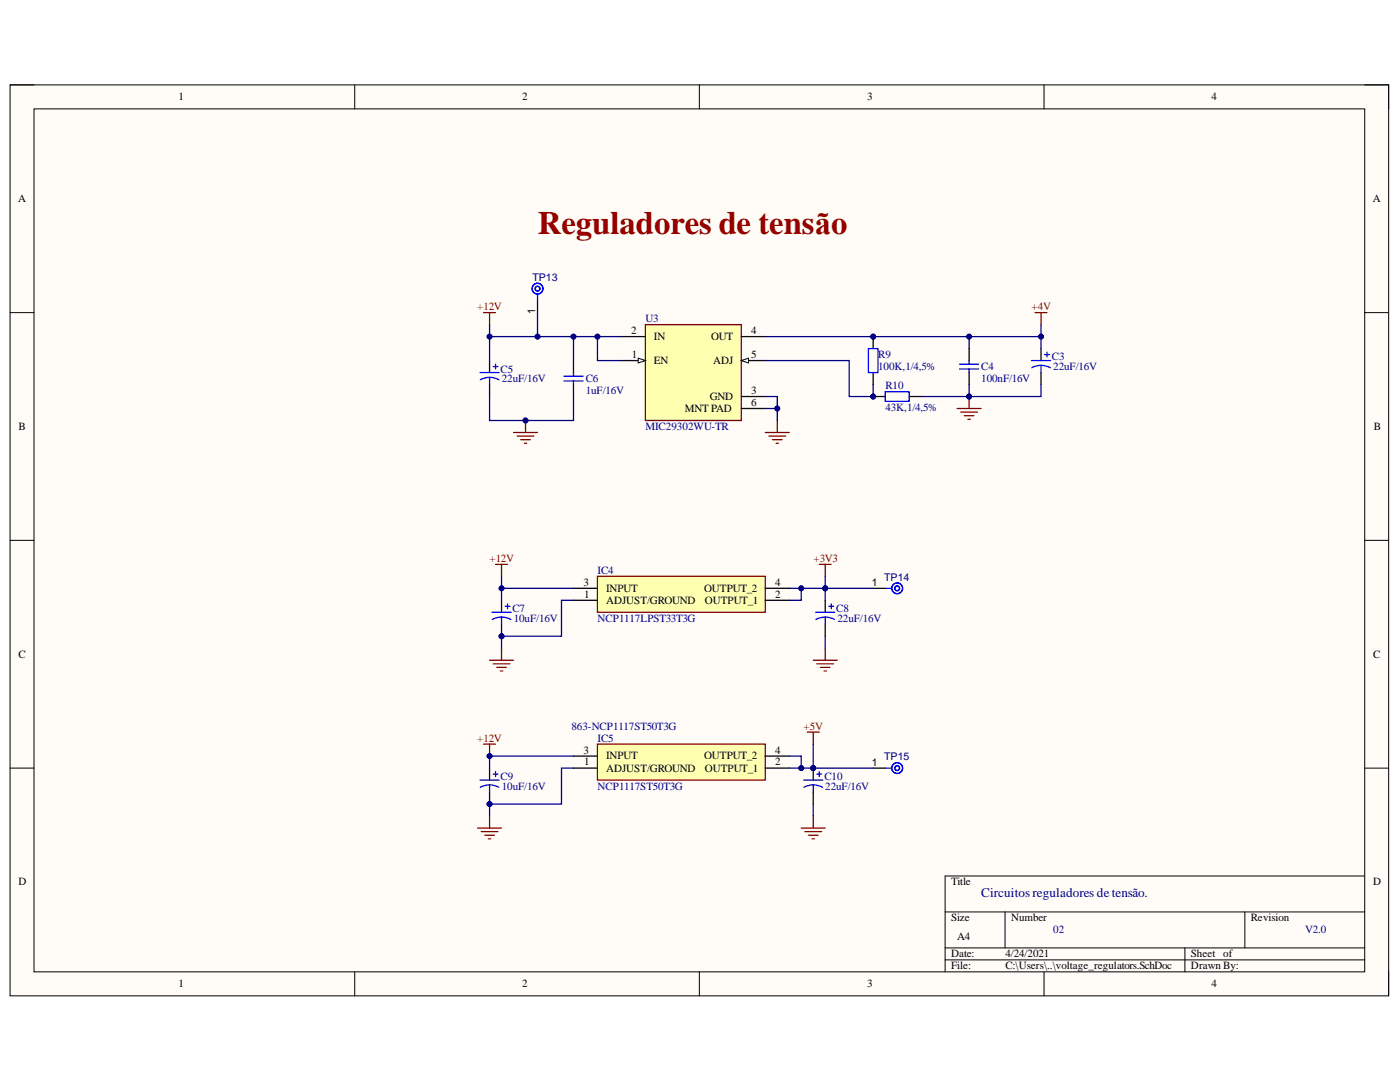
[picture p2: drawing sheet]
<svg xmlns="http://www.w3.org/2000/svg" width="279mm" height="216mm" viewBox="0 0 279 216" stroke-linecap="round" stroke-linejoin="round" font-family="sans-serif">
<defs><g id="words">
<text font-size="6.5" fill="#980000" x="107.3" y="46.6">Reguladores de tensão</text>
<text font-size="2.6" fill="#000080" x="195.8" y="179">Circuitosreguladores detensão.</text>
<g font-size="2.2">
<text x="35.6" y="20">1</text>
<text x="104.2" y="20">2</text>
<text x="173.1" y="20">3</text>
<text x="241.7" y="20">4</text>
<text x="3.6" y="40.3">A</text>
<text x="274" y="40.3">A</text>
<text x="125.9" y="66.6">2</text>
<text x="126.1" y="71.5">1</text>
<text x="130.5" y="67.8">IN</text>
<text x="141.9" y="67.8">OUT</text>
<text x="149.9" y="66.6">4</text>
<text x="149.9" y="71.5">5</text>
<text x="130.5" y="72.6">EN</text>
<text x="142.4" y="72.6">ADJ</text>
<text x="136.7" y="82.2">MNT PAD</text>
<text x="141.7" y="79.8">GND</text>
<text x="149.9" y="78.6">3</text>
<text x="149.9" y="81">6</text>
<text x="3.7" y="85.8">B</text>
<text x="274.1" y="85.8">B</text>
<text x="116.5" y="116.9">3</text>
<text x="116.6" y="119.3">1</text>
<text x="121" y="118.1">INPUT</text>
<text x="140.5" y="118.1">OUTPUT_2</text>
<text x="154.7" y="119.3">2</text>
<text x="154.7" y="116.9">4</text>
<text x="121" y="120.5">ADJUST/GROUND</text>
<text x="140.7" y="120.5">OUTPUT_1</text>
<text x="3.7" y="131.2">C</text>
<text x="274.1" y="131.2">C</text>
<text x="116.5" y="150.4">3</text>
<text x="116.6" y="152.7">1</text>
<text x="121" y="154">ADJUST/GROUND</text>
<text x="121" y="151.5">INPUT</text>
<text x="140.5" y="151.5">OUTPUT_2</text>
<text x="140.7" y="154">OUTPUT_1</text>
<text x="154.7" y="152.7">2</text>
<text x="154.7" y="150.4">4</text>
<text x="3.7" y="176.7">D</text>
<text x="189.8" y="176.7">Title</text>
<text x="274.1" y="176.7">D</text>
<text x="189.8" y="183.8">Size</text>
<text x="201.8" y="183.8">Number</text>
<text x="249.6" y="183.8">Revision</text>
<text x="189.8" y="191">Date:</text>
<text x="191" y="187.5">A4</text>
<text x="200.6" y="191">4/24/2021</text>
<text x="237.7" y="191">Sheet of</text>
<text x="35.6" y="197">1</text>
<text x="104.2" y="197">2</text>
<text x="173.1" y="197">3</text>
<text x="189.8" y="193.4">File:</text>
<text x="200.6" y="193.4">C:\Users\..\voltage_regulators.SchDoc</text>
<text x="237.7" y="193.4">Drawn By:</text>
<text x="241.7" y="197">4</text>
</g>
<g font-size="2.2" fill="#800000">
<text x="95.2" y="61.9">+12V</text>
<text x="205.9" y="61.9">+4V</text>
<text x="97.7" y="112.1">+12V</text>
<text x="162.3" y="112.1">+3V3</text>
<text x="95.2" y="148">+12V</text>
<text x="160.4" y="145.6">+5V</text>
</g>
<g font-size="2.2" fill="#000080">
<text x="128.8" y="64.3">U3</text>
<text x="175.3" y="71.5">R9</text>
<text x="209.9" y="71.9">C3</text>
<text x="99.9" y="74.3">C5</text>
<text x="100.2" y="76.2">22uF/16V</text>
<text x="116.9" y="76.2">C6</text>
<text x="175.3" y="73.8">100K,1/4,5%</text>
<text x="176.7" y="77.6">R10</text>
<text x="195.8" y="76.2">100nF/16V</text>
<text x="195.8" y="73.8">C4</text>
<text x="210.2" y="73.8">22uF/16V</text>
<text x="116.9" y="78.6">1uF/16V</text>
<text x="176.7" y="81.9">43K,1/4,5%</text>
<text x="128.8" y="85.8">MIC29302WU-TR</text>
<text x="119.3" y="114.5">IC4</text>
<text x="102.3" y="122.1">C7</text>
<text x="102.5" y="124.1">10uF/16V</text>
<text x="119.3" y="124.1">NCP1117LPST33T3G</text>
<text x="166.9" y="122.1">C8</text>
<text x="167.1" y="124.1">22uF/16V</text>
<text x="114" y="145.6">863-NCP1117ST50T3G</text>
<text x="119.3" y="148">IC5</text>
<text x="99.9" y="155.6">C9</text>
<text x="164.5" y="155.6">C10</text>
<text x="100.2" y="157.5">10uF/16V</text>
<text x="119.3" y="157.5">NCP1117ST50T3G</text>
<text x="164.7" y="157.5">22uF/16V</text>
<text x="210.2" y="186.2">02</text>
<text x="260.4" y="186.2">V2.0</text>
</g>
<g font-size="2.1" fill="#000080">
<text x="106.2" y="56.1">TP13</text>
<text x="176.4" y="115.9">TP14</text>
<text x="176.4" y="151.7">TP15</text>
</g>
<g font-size="2.1">
<text x="106.8" y="62.7" transform="rotate(-90 106.8 62.7)">1</text>
<text x="174" y="116.9">1</text>
<text x="174" y="152.8">1</text>
</g>
</g></defs>
<path d="M2 16.9h275.1v181.8h-275.1z" fill-rule="evenodd" fill="#fffcf8"/>
<path d="M2 16.9h275.1v181.8h-275.1z" fill="none" stroke="#000" stroke-width=".2"/>
<path d="M6.8 21.7h265.6v172.2h-265.6z" fill-rule="evenodd" fill="#fffcf8"/>
<g fill="none" stroke="#000" stroke-width=".2">
<path d="M2 16.9h4.8M70.8 16.9v4.8M139.6 16.9v4.8M208.4 16.9v4.8M272.4 16.9h4.7v4.8M6.8 21.7h265.6v172.2h-265.6zM2 62.4h4.8M272.4 62.4h4.7M2 107.8h4.8M272.4 107.8h4.7M2 153.3h4.8M272.4 153.3h4.7"/>
<path d="M272.4 174.8h-83.8v19.1M70.8 193.9v4.8M139.6 193.9v4.8M188.6 182h83.8M188.6 189.1h83.8M188.6 191.5h83.8M200.6 182v7.1M208.4 193.9v4.8M236.5 189.1v4.8M248.4 182v7.1M277.1 193.9v4.8"/>
</g>
<path d="M102.5 86.3h4.8M103.2 87h3.4M103.9 87.7h1.9M104.6 88.5h.5M104.9 83.9v2.4" fill="none" stroke="#800000" stroke-width=".25"/>
<circle cx="104.9" cy="83.9" r=".48" fill="#000080"/>
<circle cx="104.9" cy="83.9" r=".48" fill="none" stroke="#000080" stroke-width=".2"/>
<path d="M96.5 62.4h2.4M97.7 62.4v2.4M193.4 79.1v2.4M191 81.5h4.8M191.7 82.2h3.4M192.4 82.9h2M193.2 83.7h.4" fill="none" stroke="#800000" stroke-width=".25"/>
<circle cx="193.4" cy="79.1" r=".48" fill="#000080"/>
<circle cx="193.4" cy="79.1" r=".48" fill="none" stroke="#000080" stroke-width=".2"/>
<path d="M97.7 71.9v2.4M97.7 76.7v2.4M114.5 71.9v2.4M114.5 76.7v2.4M193.4 69.6v2.3M193.4 74.3v2.4M207.8 69.6v2.3M207.8 74.3v2.4" fill="none" stroke="#000" stroke-width=".25"/>
<g fill="none" stroke="#00f" stroke-width=".25">
<path d="M95.8 74.3h3.8M97.7 75.3l1.1 .2 .8 .3M97.7 75.3l-1.1 .2-.8 .3M97.7 75.3v1.4M98.4 73.1h1M98.9 72.7v.9M112.5 75.1h3.9M112.5 76h3.9M114.5 74.3v.8M114.5 76v.7M191.5 72.7h3.8M191.5 73.6h3.8"/>
<path d="M193.4 71.9v.8M193.4 73.6v.7M205.8 71.9h3.9M207.8 72.9l1.1 .2 .7 .3M207.8 72.9l-1.2 .2-.7 .3M207.8 72.9v1.4M208.5 70.8h.9M209 70.3v.9"/>
</g>
<path d="M206.6 62.4h2.4M207.8 62.4v2.4" fill="none" stroke="#800000" stroke-width=".25"/>
<path d="M119.2 115h33.5v7.2h-33.5z" fill-rule="evenodd" fill="#ffffb0"/>
<path d="M119.2 115h33.5v7.2h-33.5z" fill="none" stroke="#800000" stroke-width=".25"/>
<path d="M114.5 119.8h4.7M114.5 117.4h4.7M152.7 119.8h4.8M152.7 117.4h4.8" fill="none" stroke="#000" stroke-width=".25"/>
<path d="M119.2 148.5h33.5v7.2h-33.5z" fill-rule="evenodd" fill="#ffffb0"/>
<path d="M119.2 148.5h33.5v7.2h-33.5zM95.3 165.2h4.8M96 165.9h3.4M96.7 166.7h2M97.5 167.4h.4M97.7 162.8v2.4" fill="none" stroke="#800000" stroke-width=".25"/>
<path d="M114.5 153.3h4.7M114.5 150.9h4.7M152.7 153.3h4.8M152.7 150.9h4.8" fill="none" stroke="#000" stroke-width=".25"/>
<circle cx="97.7" cy="160.4" r=".48" fill="#000080"/>
<circle cx="97.7" cy="160.4" r=".48" fill="none" stroke="#000080" stroke-width=".2"/>
<path d="M97.7 153.3v2.4M97.7 158v2.4" fill="none" stroke="#000" stroke-width=".25"/>
<circle cx="97.7" cy="160.4" r=".48" fill="#000080"/>
<circle cx="97.7" cy="160.4" r=".48" fill="none" stroke="#000080" stroke-width=".2"/>
<path d="M95.8 155.7h3.8M97.7 156.6l.8 .1 1.1 .4M97.7 156.6l-.8 .1-1.1 .4M97.7 156.6v1.4M98.4 154.5h1M98.9 154v.9" fill="none" stroke="#00f" stroke-width=".25"/>
<path d="M97.7 131.7h4.8M98.4 132.5h3.4M99.1 133.2h1.9M99.9 133.9h.4M100.1 129.3v2.4" fill="none" stroke="#800000" stroke-width=".25"/>
<circle cx="100.1" cy="127" r=".48" fill="#000080"/>
<circle cx="100.1" cy="127" r=".48" fill="none" stroke="#000080" stroke-width=".2"/>
<path d="M100.1 119.8v2.4M100.1 124.6v2.4" fill="none" stroke="#000" stroke-width=".25"/>
<circle cx="100.1" cy="127" r=".48" fill="#000080"/>
<circle cx="100.1" cy="127" r=".48" fill="none" stroke="#000080" stroke-width=".2"/>
<path d="M98.2 122.2h3.8M100.1 123.1l1.1 .2 .7 .3M100.1 123.1l-1.1 .2-.8 .3M100.1 123.1v1.5M100.8 121h1M101.3 120.5v1" fill="none" stroke="#00f" stroke-width=".25"/>
<path d="M96.5 148.5h2.4M97.7 148.5v2.4" fill="none" stroke="#800000" stroke-width=".25"/>
<circle cx="97.7" cy="150.9" r=".48" fill="#000080"/>
<circle cx="97.7" cy="150.9" r=".48" fill="none" stroke="#000080" stroke-width=".2"/>
<path d="M98.9 112.6h2.4M100.1 112.6v2.4M163.5 112.6h2.4M164.7 112.6v2.4M162.3 131.7h4.8M163 132.5h3.4M163.7 133.2h1.9M164.5 133.9h.4M164.7 129.3v2.4" fill="none" stroke="#800000" stroke-width=".25"/>
<path d="M164.7 119.8v2.4M164.7 124.6v2.4" fill="none" stroke="#000" stroke-width=".25"/>
<path d="M162.8 122.2h3.8M164.7 123.1l1.1 .2 .7 .3M164.7 123.1l-1.2 .2-.7 .3M164.7 123.1v1.5M165.4 121h1M165.9 120.5v1" fill="none" stroke="#00f" stroke-width=".25"/>
<circle cx="162.3" cy="153.3" r=".48" fill="#000080"/>
<circle cx="162.3" cy="153.3" r=".48" fill="none" stroke="#000080" stroke-width=".2"/>
<path d="M162.3 153.3v2.4" fill="none" stroke="#000" stroke-width=".25"/>
<circle cx="162.3" cy="153.3" r=".48" fill="#000080"/>
<circle cx="162.3" cy="153.3" r=".48" fill="none" stroke="#000080" stroke-width=".2"/>
<path d="M162.3 158v2.4" fill="none" stroke="#000" stroke-width=".25"/>
<path d="M160.4 155.7h3.8M162.3 156.6l.8 .1 1.1 .4M162.3 156.6l-.8 .1-1.1 .4M162.3 156.6v1.4M163 154.5h1M163.5 154v.9" fill="none" stroke="#00f" stroke-width=".25"/>
<path d="M161.1 146.1h2.4M162.3 146.1v2.4M159.9 165.2h4.8M160.6 165.9h3.4M161.3 166.7h2M162.1 167.4h.4M162.3 162.8v2.4" fill="none" stroke="#800000" stroke-width=".25"/>
<circle cx="174.3" cy="79.1" r=".48" fill="#000080"/>
<circle cx="174.3" cy="79.1" r=".48" fill="none" stroke="#000080" stroke-width=".2"/>
<path d="M174.3 79.1h2.4" fill="none" stroke="#000" stroke-width=".25"/>
<circle cx="174.3" cy="79.1" r=".48" fill="#000080"/>
<circle cx="174.3" cy="79.1" r=".48" fill="none" stroke="#000080" stroke-width=".2"/>
<path d="M181.4 79.1h2.4" fill="none" stroke="#000" stroke-width=".25"/>
<path d="M176.7 78.2h4.7v1.9h-4.7z" fill="none" stroke="#00f" stroke-width=".25"/>
<circle cx="174.3" cy="67.2" r=".48" fill="#000080"/>
<circle cx="174.3" cy="67.2" r=".48" fill="none" stroke="#000080" stroke-width=".2"/>
<path d="M174.3 67.2v2.4" fill="none" stroke="#000" stroke-width=".25"/>
<circle cx="174.3" cy="67.2" r=".48" fill="#000080"/>
<circle cx="174.3" cy="67.2" r=".48" fill="none" stroke="#000080" stroke-width=".2"/>
<path d="M174.3 74.3v2.4" fill="none" stroke="#000" stroke-width=".25"/>
<path d="M173.3 69.6h1.9v4.7h-1.9z" fill="none" stroke="#00f" stroke-width=".25"/>
<path d="M128.8 64.8h19.1v19.1h-19.1z" fill-rule="evenodd" fill="#ffffb0"/>
<path d="M128.8 64.8h19.1v19.1h-19.1z" fill="none" stroke="#800000" stroke-width=".25"/>
<path d="M124 71.9h4.8" fill="none" stroke="#000" stroke-width=".25"/>
<path d="M127.4 71.5l1.4 .4-1.4 .5z" fill="#f8fcff"/>
<path d="M127.4 71.5l1.4 .4-1.4 .5z" fill="none" stroke="#000" stroke-width=".2"/>
<path d="M124 67.2h4.8M147.9 67.2h4.8M147.9 71.9h4.8" fill="none" stroke="#000" stroke-width=".25"/>
<path d="M147.9 71.9l1.5-.4v.9z" fill="#f8fcff"/>
<path d="M147.9 71.9l1.5-.4v.9z" fill="none" stroke="#000" stroke-width=".2"/>
<path d="M147.9 79.1h4.8M147.9 81.5h4.8M174.3 117.4h2.4M174.3 153.3h2.4" fill="none" stroke="#000" stroke-width=".25"/>
<path d="M152.7 86.3h4.8M153.4 87h3.4M154.2 87.7h1.9M154.9 88.5h.5M155.1 83.9v2.4" fill="none" stroke="#800000" stroke-width=".25"/>
<g fill="none" stroke="#00f" stroke-width=".25">
<path d="M176.7 117.4h1.2M176.7 153.3h1.2"/>
<circle cx="179" cy="117.4" r="1.08"/>
<circle cx="179" cy="117.4" r=".48"/>
<circle cx="179.1" cy="117.4" r="1.08"/>
<circle cx="179.1" cy="117.4" r=".48"/>
<circle cx="179" cy="153.3" r="1.08"/>
<circle cx="179" cy="153.3" r=".48"/>
<circle cx="179.1" cy="153.3" r="1.08"/>
<circle cx="179.1" cy="153.3" r=".48"/>
</g>
<path d="M193.4 76.7v2.4" fill="none" stroke="#000080" stroke-width=".25"/>
<circle cx="193.4" cy="79.1" r=".48" fill="#000080"/>
<circle cx="193.4" cy="79.1" r=".48" fill="none" stroke="#000080" stroke-width=".2"/>
<path d="M157.5 117.4h2.4v2.4h-2.4M164.7 127v2.3" fill="none" stroke="#000080" stroke-width=".25"/>
<circle cx="159.9" cy="117.4" r=".48" fill="#000080"/>
<circle cx="159.9" cy="117.4" r=".48" fill="none" stroke="#000080" stroke-width=".2"/>
<path d="M157.5 150.9h2.4v2.4h-2.4" fill="none" stroke="#000080" stroke-width=".25"/>
<circle cx="159.9" cy="153.3" r=".48" fill="#000080"/>
<circle cx="159.9" cy="153.3" r=".48" fill="none" stroke="#000080" stroke-width=".2"/>
<path d="M162.3 148.5v4.8h-2.4" fill="none" stroke="#000080" stroke-width=".25"/>
<circle cx="159.9" cy="153.3" r=".48" fill="#000080"/>
<circle cx="159.9" cy="153.3" r=".48" fill="none" stroke="#000080" stroke-width=".2"/>
<circle cx="162.3" cy="153.3" r=".48" fill="#000080"/>
<circle cx="162.3" cy="153.3" r=".48" fill="none" stroke="#000080" stroke-width=".2"/>
<path d="M114.5 150.9h-16.8v2.4M162.3 160.4v2.4" fill="none" stroke="#000080" stroke-width=".25"/>
<circle cx="97.7" cy="150.9" r=".48" fill="#000080"/>
<circle cx="97.7" cy="150.9" r=".48" fill="none" stroke="#000080" stroke-width=".2"/>
<path d="M114.5 153.3h-2.4v7.1h-14.4v2.4" fill="none" stroke="#000080" stroke-width=".25"/>
<circle cx="97.7" cy="160.4" r=".48" fill="#000080"/>
<circle cx="97.7" cy="160.4" r=".48" fill="none" stroke="#000080" stroke-width=".2"/>
<path d="M114.5 119.8h-2.4v7.2h-12v2.3" fill="none" stroke="#000080" stroke-width=".25"/>
<circle cx="100.1" cy="127" r=".48" fill="#000080"/>
<circle cx="100.1" cy="127" r=".48" fill="none" stroke="#000080" stroke-width=".2"/>
<path d="M114.5 117.4h-14.4v2.4" fill="none" stroke="#000080" stroke-width=".25"/>
<circle cx="100.1" cy="117.4" r=".48" fill="#000080"/>
<circle cx="100.1" cy="117.4" r=".48" fill="none" stroke="#000080" stroke-width=".2"/>
<path d="M100.1 115v2.4" fill="none" stroke="#000080" stroke-width=".25"/>
<circle cx="100.1" cy="117.4" r=".48" fill="#000080"/>
<circle cx="100.1" cy="117.4" r=".48" fill="none" stroke="#000080" stroke-width=".2"/>
<path d="M114.5 67.2v4.7" fill="none" stroke="#000080" stroke-width=".25"/>
<circle cx="114.4" cy="67.2" r=".48" fill="#000080"/>
<circle cx="114.4" cy="67.2" r=".48" fill="none" stroke="#000080" stroke-width=".2"/>
<path d="M97.7 64.8v2.4" fill="none" stroke="#000080" stroke-width=".25"/>
<circle cx="97.7" cy="67.2" r=".48" fill="#000080"/>
<circle cx="97.7" cy="67.2" r=".48" fill="none" stroke="#000080" stroke-width=".2"/>
<path d="M97.7 79.1v4.8h16.8v-4.8" fill="none" stroke="#000080" stroke-width=".25"/>
<circle cx="104.9" cy="83.9" r=".48" fill="#000080"/>
<circle cx="104.9" cy="83.9" r=".48" fill="none" stroke="#000080" stroke-width=".2"/>
<path d="M152.7 81.5h2.4v2.4" fill="none" stroke="#000080" stroke-width=".25"/>
<circle cx="155.1" cy="81.5" r=".48" fill="#000080"/>
<circle cx="155.1" cy="81.5" r=".48" fill="none" stroke="#000080" stroke-width=".2"/>
<path d="M152.7 79.1h2.4v2.4" fill="none" stroke="#000080" stroke-width=".25"/>
<circle cx="155.1" cy="81.5" r=".48" fill="#000080"/>
<circle cx="155.1" cy="81.5" r=".48" fill="none" stroke="#000080" stroke-width=".2"/>
<path d="M152.7 71.9h16.8v7.2h4.8v-2.4" fill="none" stroke="#000080" stroke-width=".25"/>
<circle cx="174.3" cy="79.1" r=".48" fill="#000080"/>
<circle cx="174.3" cy="79.1" r=".48" fill="none" stroke="#000080" stroke-width=".2"/>
<path d="M152.7 67.2h40.7v2.4" fill="none" stroke="#000080" stroke-width=".25"/>
<circle cx="174.3" cy="67.2" r=".48" fill="#000080"/>
<circle cx="174.3" cy="67.2" r=".48" fill="none" stroke="#000080" stroke-width=".2"/>
<circle cx="193.4" cy="67.2" r=".48" fill="#000080"/>
<circle cx="193.4" cy="67.2" r=".48" fill="none" stroke="#000080" stroke-width=".2"/>
<path d="M207.8 64.8v2.4h-14.4" fill="none" stroke="#000080" stroke-width=".25"/>
<circle cx="193.4" cy="67.2" r=".48" fill="#000080"/>
<circle cx="193.4" cy="67.2" r=".48" fill="none" stroke="#000080" stroke-width=".2"/>
<circle cx="207.8" cy="67.2" r=".48" fill="#000080"/>
<circle cx="207.8" cy="67.2" r=".48" fill="none" stroke="#000080" stroke-width=".2"/>
<path d="M207.8 67.2v2.4" fill="none" stroke="#000080" stroke-width=".25"/>
<circle cx="207.8" cy="67.2" r=".48" fill="#000080"/>
<circle cx="207.8" cy="67.2" r=".48" fill="none" stroke="#000080" stroke-width=".2"/>
<path d="M124 67.2h-26.3v4.7" fill="none" stroke="#000080" stroke-width=".25"/>
<circle cx="119.2" cy="67.2" r=".48" fill="#000080"/>
<circle cx="119.2" cy="67.2" r=".48" fill="none" stroke="#000080" stroke-width=".2"/>
<circle cx="114.4" cy="67.2" r=".48" fill="#000080"/>
<circle cx="114.4" cy="67.2" r=".48" fill="none" stroke="#000080" stroke-width=".2"/>
<circle cx="107.3" cy="67.2" r=".48" fill="#000080"/>
<circle cx="107.3" cy="67.2" r=".48" fill="none" stroke="#000080" stroke-width=".2"/>
<circle cx="97.7" cy="67.2" r=".48" fill="#000080"/>
<circle cx="97.7" cy="67.2" r=".48" fill="none" stroke="#000080" stroke-width=".2"/>
<path d="M207.8 76.7v2.4h-24" fill="none" stroke="#000080" stroke-width=".25"/>
<circle cx="193.4" cy="79.1" r=".48" fill="#000080"/>
<circle cx="193.4" cy="79.1" r=".48" fill="none" stroke="#000080" stroke-width=".2"/>
<path d="M119.2 67.2v4.7h4.8" fill="none" stroke="#000080" stroke-width=".25"/>
<circle cx="119.2" cy="67.2" r=".48" fill="#000080"/>
<circle cx="119.2" cy="67.2" r=".48" fill="none" stroke="#000080" stroke-width=".2"/>
<path d="M162.3 153.3h12" fill="none" stroke="#000080" stroke-width=".25"/>
<circle cx="162.3" cy="153.3" r=".48" fill="#000080"/>
<circle cx="162.3" cy="153.3" r=".48" fill="none" stroke="#000080" stroke-width=".2"/>
<path d="M159.9 117.4h14.4" fill="none" stroke="#000080" stroke-width=".25"/>
<circle cx="159.9" cy="117.4" r=".48" fill="#000080"/>
<circle cx="159.9" cy="117.4" r=".48" fill="none" stroke="#000080" stroke-width=".2"/>
<circle cx="164.7" cy="117.4" r=".48" fill="#000080"/>
<circle cx="164.7" cy="117.4" r=".48" fill="none" stroke="#000080" stroke-width=".2"/>
<path d="M164.7 117.4v2.4" fill="none" stroke="#000080" stroke-width=".25"/>
<circle cx="164.7" cy="117.4" r=".48" fill="#000080"/>
<circle cx="164.7" cy="117.4" r=".48" fill="none" stroke="#000080" stroke-width=".2"/>
<path d="M164.7 115v2.4" fill="none" stroke="#000080" stroke-width=".25"/>
<circle cx="164.7" cy="117.4" r=".48" fill="#000080"/>
<circle cx="164.7" cy="117.4" r=".48" fill="none" stroke="#000080" stroke-width=".2"/>
<path d="M107.3 60v2.4" fill="none" stroke="#000" stroke-width=".25"/>
<g fill="none" stroke="#00f" stroke-width=".25">
<path d="M107.3 58.8v1.2"/>
<circle cx="107.3" cy="57.6" r="1.08"/>
<circle cx="107.3" cy="57.6" r=".48"/>
</g>
<path d="M107.3 62.4v4.8" fill="none" stroke="#000080" stroke-width=".25"/>
<circle cx="107.3" cy="67.2" r=".48" fill="#000080"/>
<circle cx="107.3" cy="67.2" r=".48" fill="none" stroke="#000080" stroke-width=".2"/>
<use href="#words"/>
</svg>
